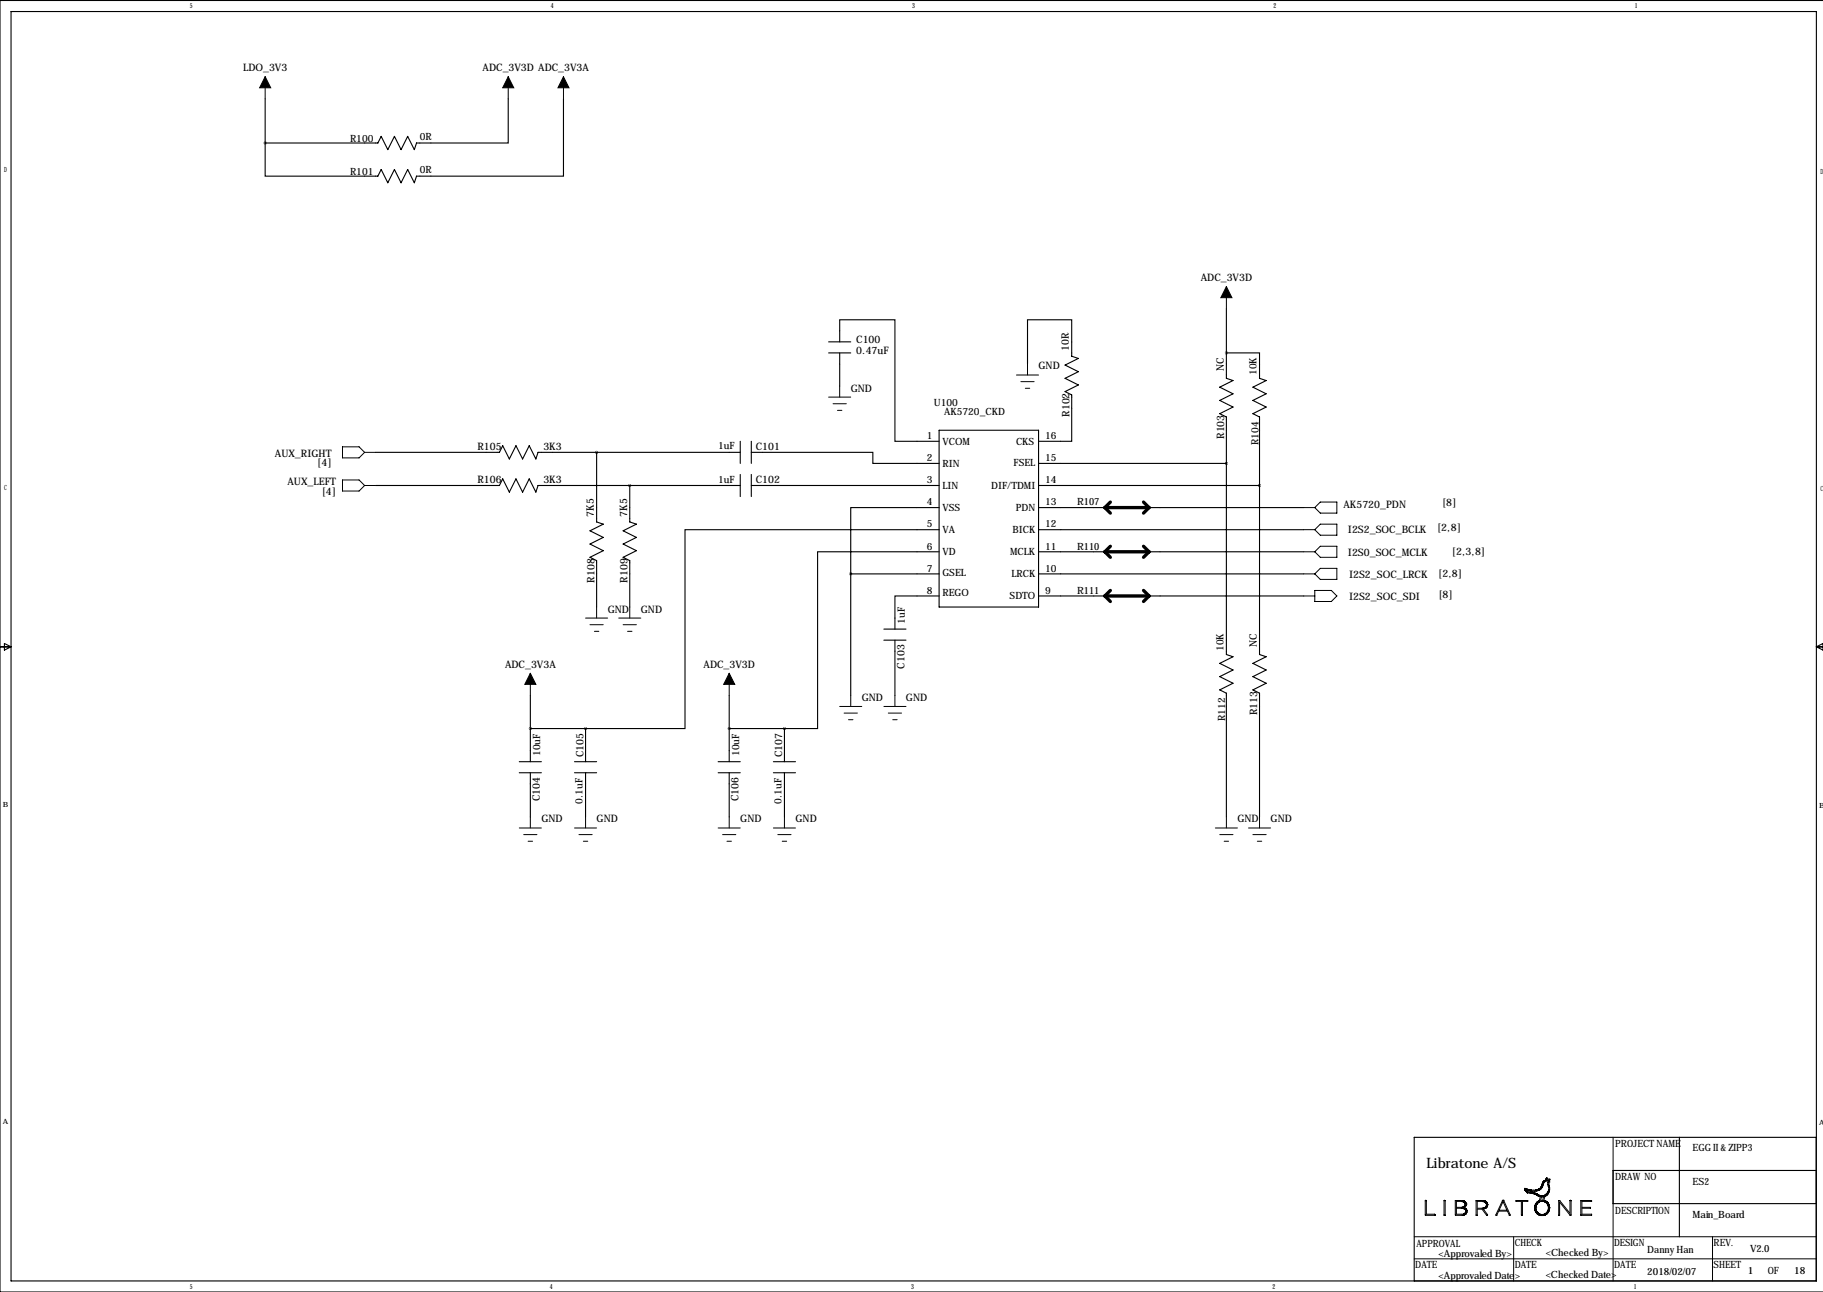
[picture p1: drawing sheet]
<svg xmlns="http://www.w3.org/2000/svg" width="419mm" height="297mm" viewBox="0 0 419 297" stroke-linecap="round" stroke-linejoin="round" font-family="sans-serif">
<defs><g id="words">
<text font-size="3.3" x="327.9" y="268.5">Libratone A/S</text>
<g font-size="2.4">
<text x="55.9" y="16.4">LDO_3V3</text>
<text x="110.9" y="16.4">ADC_3V3D ADC_3V3A</text>
<text x="276" y="64.6">ADC_3V3D</text>
<text x="196.8" y="78.9">C100</text>
<text x="196.8" y="81.3">0.47uF</text>
<text x="245.8" y="80.7" transform="rotate(-90 245.8 80.7)">10R</text>
<text x="238.8" y="84.9">GND</text>
<text x="281.3" y="85.2" transform="rotate(-90 281.3 85.2)">NC</text>
<text x="195.6" y="90">GND</text>
<text x="245.9" y="95.8" transform="rotate(-90 245.9 95.8)">R102</text>
<text x="281.4" y="100.9" transform="rotate(-90 281.4 100.9)">R103</text>
<text x="63.2" y="105">AUX_RIGHT</text>
<text x="72.9" y="107.2">[4]</text>
<text x="109.8" y="103.5">R105</text>
<text x="124.9" y="103.4">3K3</text>
<text x="173.7" y="103.5">C101</text>
<text x="66.1" y="111.6">AUX_LEFT</text>
<text x="74" y="113.8">[4]</text>
<text x="109.8" y="111.1">R106</text>
<text x="124.9" y="111">3K3</text>
<text x="173.7" y="111.1">C102</text>
<text x="136.5" y="118.8" transform="rotate(-90 136.5 118.8)">7K5</text>
<text x="144.2" y="118.8" transform="rotate(-90 144.2 118.8)">7K5</text>
<text x="308.9" y="116.7">AK5720_PDN</text>
<text x="331.5" y="116.3">[8]</text>
<text x="309.9" y="122.5">I2S2_SOC_BCLK</text>
<text x="330.4" y="122.2">[2,8]</text>
<text x="309.9" y="127.9">I2S0_SOC_MCLK</text>
<text x="333.8" y="127.5">[2,3,8]</text>
<text x="136.7" y="133.9" transform="rotate(-90 136.7 133.9)">R108</text>
<text x="144.3" y="133.9" transform="rotate(-90 144.3 133.9)">R109</text>
<text x="310.1" y="133">I2S2_SOC_LRCK</text>
<text x="330.7" y="132.6">[2,8]</text>
<text x="330.7" y="137.4">[8]</text>
<text x="139.7" y="140.8">GND</text>
<text x="147.3" y="140.8">GND</text>
<text x="310.1" y="138">I2S2_SOC_SDI</text>
<text x="288.9" y="148.7" transform="rotate(-90 288.9 148.7)">NC</text>
<text x="116.1" y="153.5">ADC_3V3A</text>
<text x="161.7" y="153.5">ADC_3V3D</text>
<text x="207.9" y="153.7" transform="rotate(-90 207.9 153.7)">C103</text>
<text x="198.1" y="161.1">GND</text>
<text x="208.3" y="161.1">GND</text>
<text x="289.1" y="164.4" transform="rotate(-90 289.1 164.4)">R113</text>
<text x="134.1" y="174.1" transform="rotate(-90 134.1 174.1)">C105</text>
<text x="179.8" y="174.1" transform="rotate(-90 179.8 174.1)">C107</text>
<text x="124.1" y="184.2" transform="rotate(-90 124.1 184.2)">C104</text>
<text x="169.8" y="184.2" transform="rotate(-90 169.8 184.2)">C106</text>
<text x="124.5" y="189.1">GND</text>
<text x="137.2" y="189.1">GND</text>
<text x="170.2" y="189.1">GND</text>
<text x="182.9" y="189.1">GND</text>
<text x="284.5" y="189.1">GND</text>
<text x="292.1" y="189.1">GND</text>
</g>
<g font-size="2.3">
<text x="80.5" y="32.6">R100</text>
<text x="96.5" y="32.2">0R</text>
<text x="80.5" y="40.2">R101</text>
<text x="96.5" y="39.8">0R</text>
<text x="288.9" y="86.2" transform="rotate(-90 288.9 86.2)">10K</text>
<text x="214.7" y="93.3">U100</text>
<text x="217.1" y="95.5">AK5720_CKD</text>
<text x="213.1" y="101">1</text>
<text x="240.3" y="101">16</text>
<text x="165.1" y="103.3">1uF</text>
<text x="213.1" y="106">2</text>
<text x="216.7" y="102.3">VCOM</text>
<text x="216.7" y="107.3">RIN</text>
<text x="233" y="107.1">FSEL</text>
<text x="233.6" y="102.3">CKS</text>
<text x="240.3" y="106">15</text>
<text x="289.3" y="102.3" transform="rotate(-90 289.3 102.3)">R104</text>
<text x="165.1" y="110.9">1uF</text>
<text x="213.1" y="111.1">3</text>
<text x="216.7" y="112.4">LIN</text>
<text x="227.9" y="112.4">DIF/TDMI</text>
<text x="240.3" y="111.1">14</text>
<text x="213.1" y="116.2">4</text>
<text x="216.7" y="117.5">VSS</text>
<text x="233.5" y="117.5">PDN</text>
<text x="240.3" y="116.2">13</text>
<text x="247.6" y="116.2">R107</text>
<text x="213.1" y="121.3">5</text>
<text x="216.7" y="122.6">VA</text>
<text x="232.8" y="122.6">BICK</text>
<text x="240.3" y="121.3">12</text>
<text x="213.1" y="126.4">6</text>
<text x="213.1" y="131.4">7</text>
<text x="216.7" y="127.7">VD</text>
<text x="232.2" y="127.7">MCLK</text>
<text x="240.3" y="131.4">10</text>
<text x="240.3" y="126.4">11</text>
<text x="247.6" y="126.4">R110</text>
<text x="213.1" y="136.5">8</text>
<text x="216.7" y="132.5">GSEL</text>
<text x="216.7" y="137.1">REGO</text>
<text x="232.1" y="137.8">SDTO</text>
<text x="232.5" y="132.7">LRCK</text>
<text x="240.3" y="136.5">9</text>
<text x="247.6" y="136.5">R111</text>
<text x="208" y="143.4" transform="rotate(-90 208 143.4)">1uF</text>
<text x="281.3" y="149.7" transform="rotate(-90 281.3 149.7)">10K</text>
<text x="281.7" y="165.8" transform="rotate(-90 281.7 165.8)">R112</text>
<text x="124.2" y="173.8" transform="rotate(-90 124.2 173.8)">10uF</text>
<text x="169.9" y="173.8" transform="rotate(-90 169.9 173.8)">10uF</text>
<text x="133.9" y="184.8" transform="rotate(-90 133.9 184.8)">0.1uF</text>
<text x="179.7" y="184.8" transform="rotate(-90 179.7 184.8)">0.1uF</text>
<text x="371.3" y="263.8">PROJECT NAME</text>
<text x="389.1" y="264.5">EGG II &amp; ZIPP3</text>
<text x="371.3" y="271.4">DRAW NO</text>
<text x="389.1" y="272.4">ES2</text>
<text x="371.3" y="279">DESCRIPTION</text>
<text x="389.1" y="280">Main_Board</text>
<text x="325.6" y="286.6">APPROVAL</text>
<text x="348.2" y="286.4">CHECK</text>
<text x="371.1" y="286.4">DESIGN</text>
<text x="394" y="286.4">REV.</text>
<text x="402.3" y="287.9">V2.0</text>
<text x="325.4" y="291.5">DATE</text>
<text x="330.7" y="288.9">&lt;Approvaled By&gt;</text>
<text x="330.7" y="294">&lt;Approvaled Date&gt;</text>
<text x="348.2" y="291.5">DATE</text>
<text x="355.3" y="288.7">&lt;Checked By&gt;</text>
<text x="355.3" y="293.7">&lt;Checked Date&gt;</text>
<text x="371.1" y="291.5">DATE</text>
<text x="378.7" y="293.2">2018/02/07</text>
<text x="378.7" y="288.1">Danny Han</text>
<text x="394" y="291.5">SHEET</text>
<text x="401.8" y="293">1</text>
<text x="406.4" y="293">OF</text>
<text x="412.5" y="293">18</text>
</g>
<g font-size="1.6">
<text x="43.6" y="1.9">5</text>
<text x="126.7" y="1.9">4</text>
<text x="209.7" y="1.9">3</text>
<text x="292.8" y="1.9">2</text>
<text x="375.8" y="1.9">1</text>
<text x=".9" y="39.5">D</text>
<text x="418.5" y="40">D</text>
<text x=".9" y="112.7">C</text>
<text x="418.5" y="112.9">C</text>
<text x=".6" y="185.6">B</text>
<text x="418.2" y="185.8">B</text>
<text x=".6" y="258.5">A</text>
<text x="418.2" y="258.7">A</text>
<text x="43.6" y="296.3">5</text>
<text x="126.4" y="296.3">4</text>
<text x="209.5" y="296.3">3</text>
<text x="292.5" y="296.3">2</text>
<text x="375.6" y="296.3">1</text>
</g>
</g></defs>
<g fill="none" stroke="#000" stroke-width=".23">
<path d="M61 17.6v5.1M116.8 17.6v5.1M129.5 17.6v5.1M281.9 65.9v5.1M190.5 91.3h5.1M191.5 92.8h3.1M192.5 94.3h1M193 88.8v2.5M233.7 86.2h5.1M234.7 87.7h3M235.7 89.3h1M236.2 83.7v2.5"/>
<path d="M78.7 102.7h3.8l1.3 1.3-1.3 1.3h-3.8zM78.7 110.3h3.8l1.3 1.3-1.3 1.3h-3.8zM83.8 104h2.6M83.8 111.6h2.6M299.7 116.7h2.6M302.3 116.7l1.2-1.3h3.8v2.6h-3.8zM137.2 139.6v2.5M144.8 139.6v2.5M299.7 126.9h2.6M299.7 131.9h2.6M299.7 121.8h2.6M299.7 137h2.6"/>
<path d="M302.3 126.9l1.2-1.3h3.8v2.5h-3.8zM302.3 121.8l1.2-1.3h3.8v2.5h-3.8zM302.3 131.9l1.2-1.2h3.8v2.5h-3.8zM302.3 135.7h3.8l1.2 1.3-1.2 1.3h-3.8zM121.9 154.8v5.1M134.6 142.1h5.1M135.6 143.6h3.1M136.7 145.1h1M142.2 142.1h5.1M143.3 143.6h3M144.3 145.1h1M167.6 154.8v5.1"/>
<path d="M195.6 159.9v2.5M205.7 159.9v2.5M193 162.4h5.1M194.1 163.9h3M195.1 165.5h1M203.2 162.4h5.1M204.2 163.9h3.1M205.2 165.5h1M119.4 190.4h5.1M120.4 191.9h3M121.4 193.4h1M121.9 187.8v2.6"/>
<path d="M132.1 190.4h5.1M133.1 191.9h3M134.1 193.4h1M134.6 187.8v2.6M165.1 190.4h5.1M166.1 191.9h3.1M167.1 193.4h1M167.6 187.8v2.6M177.8 190.4h5.1M178.8 191.9h3.1M179.8 193.4h1M180.3 187.8v2.6"/>
<path d="M279.4 190.4h5.1M280.4 191.9h3.1M281.4 193.4h1M281.9 187.8v2.6M287 190.4h5.1M288 191.9h3.1M289.1 193.4h1M289.6 187.8v2.6M327.7 276h.2v3.2h1.9l.1 .2h-2.2zM327.8 276h.1M327.9 276.1h.1M332 276l.2 .1v3.3h-.2z"/>
<path d="M332.1 276h.1M334.8 276.2l1.7 .2 .3 .3-.1 .6-.6 .3h-1.3zM334.8 277.8l1.8 .1 .4 .3v.6l-.6 .4h-1.6zM336.4 276.3l.1 .1M336.5 277.6l.2 .1M336.5 277.6v.1M336.6 276.5h.1M336.6 277.6h.1M336.6 277.3h.1M336.8 279h.1M336.8 276.9h.1M336.9 276.3l-.6-.3h-1.7v3.4h1.7l.7-.2 .2-.4 .1-.5-.7-.7"/>
<path d="M336.9 276.4l.2 .2v.5l-.4 .5M336.9 276.3v.1M337.1 276.8h.1M337.1 279h.1M337.1 278h.1M339.3 276.1l1.8-.1 .7 .4 .2 .4-.2 .7-.3 .3-.5 .1 1 1.3-.1 .2h-.2l-1-1.4h-1.1v1.4h-.3zM339.6 276.2l1.8 .2 .3 .4v.5l-.6 .4-1.5 .1zM341.3 277.6v.1M341.3 276.3v.1M341.4 276.4h.1M341.7 277.6v.1M341.7 277h.1"/>
<path d="M341.7 276.3v.1M341.9 276.6h.1M341.9 277.3v.1M342 277h.1M345.4 276l.3 .1 1.5 3.3h-.2l-.4-1h-2.1l-.4 1h-.2zM345.5 276h.1M345.5 276.3l1 1.9h-1.9zM348.6 276l2.6 .1v.1h-1.2v3.2h-.2v-3.2h-1.2zM349.8 279.4h.1M350.6 273.7h.1M350.7 273.8l.3 .3M350.7 273.7v.1"/>
<path d="M350.8 273.3h.1M351 273.7l-.1-.1h.2l.1 .4 1.4 .2 1.8 .8 .8-.2 .6-.6M351 274.1l1.8 .4 1.3 .6-.2 1-.6 .4-.4 .7 .1 1.3 .7 .8M351 274.2h.1M351 273.8h.1M351.1 273.7l1.8 .2 1.1-.3 .4-.4 .5-1.4 .7-.6 .2 .3 .3-.1-.2 .3 .2 1.9-.3 .5M351.2 274.2h.1M351.5 273.7v.1M352.4 274.1v.1M352.8 277.4h.1M352.8 277.9l.1 .1M353.1 277.7h.1"/>
<path d="M353.1 274.6h.1M353.2 276.5h.1M353.2 278.4h.1M353.2 278.9h.1M353.2 277h.1M353.3 279h.1M353.4 276.8l.3-.4 .6-.2 .8 .1 .6 .5M353.4 276.8l-.3 .5v.8l.6 .9M353.4 276.8h.1M353.4 276.3v.1M353.5 273.7v.1M353.5 274.6h.1"/>
<path d="M353.7 279.3h.1M353.7 279h.1M353.9 275v.1M353.9 276.3l-.1 .1M353.9 273.3h.1M354.1 273.4h.1M354.2 279.4v.1M354.3 273.3h.1M354.4 275.2l.4-.1-.1 .9h-.5zM354.5 272.1h.1M354.5 272.9h.1M354.9 271.5v.1"/>
<path d="M354.9 271.9v.1M354.9 279.4l-.1 .1M355 271.8h.1M355.1 275.1h.1M355.1 275.1l-.2 .9 .7 .3 .5 .6v1.5l-.4 .7-.5 .3h-1.2l-.3-.1M355.2 276.3v.1M355.3 279h.1M355.4 271.5h.1M355.4 274.9h.1M355.4 271h.1M355.4 271l.3-.2 .2 .4 .4-.1-.2 .6 .2 1.9-.4 .9-.8 .5M355.4 271l-.2 .4-.4 .2-.5 1.4-.5 .4-.8 .2h-1l-1.5-.4v.2l.2 .3"/>
<path d="M355.7 276.3v.1M355.7 276.8l.3 .8-.2 .9M355.7 276.8h.1M355.8 274.6h.1M355.8 278.5v.1M355.8 278.6l-.9 .6h-.8l-.4-.2M355.8 274.1v.1M355.9 271.9h.1M355.9 274h.1M355.9 278.8h.1M355.9 276.6h.1M355.9 278.3h.1"/>
<path d="M355.9 277.1h.1M355.9 272.4h.1M355.9 274.4v.1M356 278.6h.1M356.1 271.7h.1M356.2 277.7h.1M358.3 276h.3l2.3 3v-3l.3 .1-.1 3.3h-.2l-2.4-3v3h-.2zM361.1 276h.1M363.5 276l2.4 .1v.1h-2.2v1.4h2v.2h-2v1.4h2.2v.2h-2.4zM370.8 261.5v33M325.1 284.3h92.5M325.1 289.4h92.4"/>
<path d="M348 284.3v10.2M393.7 284.3v10.2"/>
</g>
<g fill="none" stroke="#000" stroke-width=".25">
<path d="M2.5 2.7h415.1v291.8h-415.1zM419.1 .1h-419.1v296.9h419.1M61 22.7v10.2M116.8 22.7v10.2h-21l-.6 1.5-1.5-3-1.5 3-1.5-3-1.5 3-1.6-3-.7 1.5h-25.9M129.5 22.7v17.8h-33.7l-.6 1.5-1.5-3-1.5 3-1.5-3-1.5 3-1.6-3-.7 1.5h-25.9v-7.6M190.5 78.6h5.1M193 78.6v-5.1h12.7v28h10.2M281.9 71v16l1.6 .5-3.1 1.5 3.1 1.5-3.1 1.6 3.1 1.5-3.1 1.5 1.5 .8v54.6l1.6 .5-3.1 1.5 3.1 1.5-3.1 1.6 3.1 1.5-3.1 1.5 1.5 .8v28.4M190.5 81.1h5.1M193 81.1v7.7M215.9 98.9h22.9v40.7h-22.9zM236.2 83.7v-10.2h10.2v8.4l1.5 .5-3 1.5 3 1.6-3 1.5 3 1.5-3 1.5 1.5 .8v10.7h-7.6"/>
<path d="M281.9 81.1h7.7v5.9l1.5 .5-3.1 1.5 3.1 1.5-3.1 1.6 3.1 1.5-3.1 1.5 1.6 .8v54.6l1.5 .5-3.1 1.5 3.1 1.5-3.1 1.6 3.1 1.5-3.1 1.5 1.6 .8v28.4M86.4 111.6h28.4l.8-1.5 1.5 3 1.5-3 1.5 3 1.6-3 1.5 3 .5-1.5h46.5M86.4 104h28.4l.8-1.5 1.5 3 1.5-3 1.5 3 1.6-3 1.5 3 .5-1.5h46.5M137.2 104v16l1.5 .5-3.1 1.5 3.1 1.6-3.1 1.5 3.1 1.5-3.1 1.5 1.6 .8v10.7M144.8 111.6v8.4l1.5 .5-3 1.5 3 1.6-3 1.5 3 1.5-3 1.5 1.5 .8v10.7M170.2 101.5v5M170.2 109.1v5.1M172.7 104h28v2.5h15.2M172.7 111.6h43.2M172.7 101.5v5M172.7 109.1v5.1M215.9 116.7h-20.3v15.2"/>
<path d="M238.8 106.5h43.1M238.8 111.6h50.8M238.8 116.7h15.2M264.2 116.7h35.5M195.6 131.9h20.3M195.6 131.9v28M215.9 126.9h-27.9v40.6h-7.7M215.9 137h-10.2v7.6M215.9 121.8h-58.4v45.7h-22.9M238.8 121.8h60.9M238.8 126.9h15.2M238.8 131.9h60.9"/>
<path d="M238.8 137h15.2M264.2 126.9h35.5M264.2 137h35.5M0 148.7h2.5M1 147.9l1.5 .8-1.5 .8zM121.9 159.9v15.2M167.6 159.9v15.2M203.2 144.6h5.1M203.2 147.2h5.1M205.7 147.2v12.7M417.6 148.7h1.5M417.6 148.7l1.5-.8v1.6z"/>
<path d="M119.4 177.7h5.1M119.4 175.1h5.1M121.9 177.7v10.1M121.9 167.5h12.7M132.1 177.7h5.1M132.1 175.1h5.1M134.6 167.5v7.6M134.6 177.7v10.1M165.1 177.7h5.1M165.1 175.1h5.1M167.6 177.7v10.1M167.6 167.5h12.7"/>
<path d="M177.8 177.7h5.1M177.8 175.1h5.1M180.3 167.5v7.6M180.3 177.7v10.1M386.1 261.5v22.8M417.5 261.5h-92.4v33M417.6 269.1h-46.8v7.6h46.8"/>
</g>
<g fill="none" stroke="#000" stroke-width=".76">
<path d="M254 116.7h10.2M254 116.7l1.3 1.3M255.3 115.4l-1.3 1.3M262.9 115.4l1.3 1.3M264.2 116.7l-1.3 1.3M254 137h10.2M254 137l1.3 1.3M254 126.9h10.2M254 126.9l1.3 1.2M255.3 135.7l-1.3 1.3M255.3 125.6l-1.3 1.3M262.9 135.7l1.3 1.3"/>
<path d="M262.9 125.6l1.3 1.3M264.2 126.9l-1.3 1.2M264.2 137l-1.3 1.3"/>
</g>
<path d="M61 17.6l1.2 2.6h-2.5zM116.8 17.6l1.3 2.6h-2.5zM129.5 17.6l1.3 2.6h-2.5zM281.9 65.9l1.3 2.5h-2.5zM121.9 154.8l1.3 2.5h-2.6zM167.6 154.8l1.3 2.5h-2.5z" fill="#000" stroke="#000" stroke-width=".23"/>
<path d="M137.1 104a.05 .05 0 0 0 .1 0 .05 .05 0 0 0-.1 0zM167.6 167.5a.05 .05 0 0 0 .1 0 .05 .05 0 0 0-.1 0zM180.3 167.5a.05 .05 0 0 0 .1 0 .05 .05 0 0 0-.1 0zM281.9 81.1a.05 .05 0 0 0 .1 0 .05 .05 0 0 0-.1 0zM289.5 111.6a.05 .05 0 0 0 .1 0 .05 .05 0 0 0-.1 0zM281.9 106.5a.05 .05 0 0 0 .1 0 .05 .05 0 0 0-.1 0zM60.9 32.9a.05 .05 0 0 0 .1 0 .05 .05 0 0 0-.1 0z" fill="#000" stroke="#000" stroke-width=".63"/>
<use href="#words"/>
</svg>
